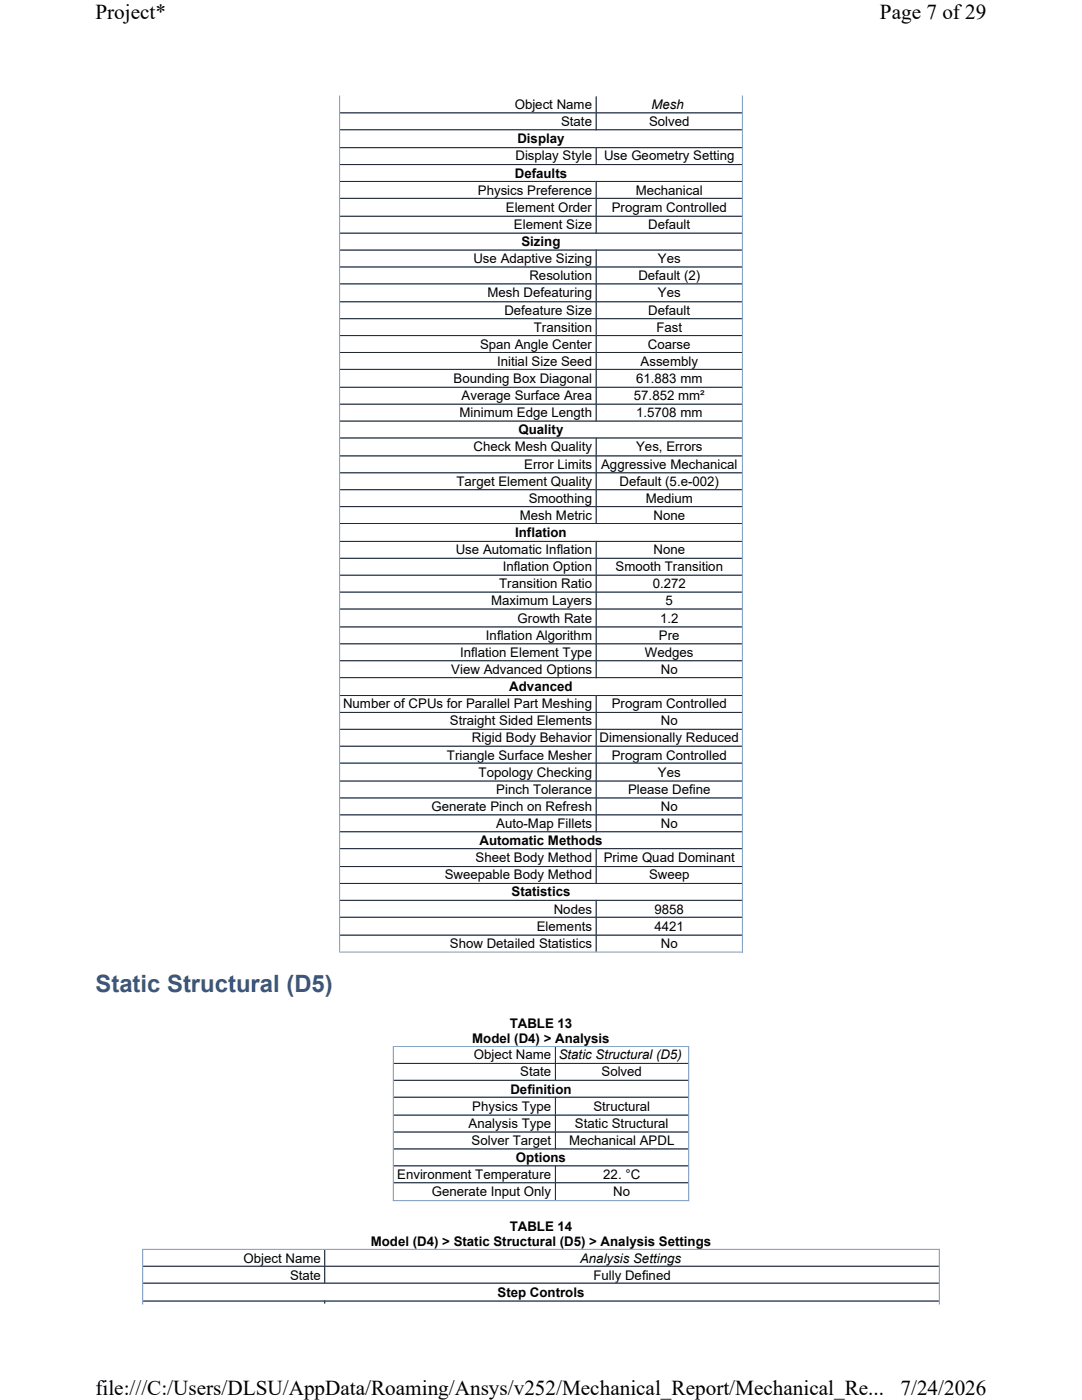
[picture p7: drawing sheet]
<svg xmlns="http://www.w3.org/2000/svg" width="216mm" height="279mm" viewBox="0 0 216 279" stroke-linecap="round" stroke-linejoin="round" font-family="sans-serif">
<defs><g id="words">
<text font-size="4.8" fill="#3b577d" x="19" y="198.1">Static Structural (D5)</text>
<g font-size="4.2">
<text x="19" y="3.8">Project*</text>
<text x="175.6" y="3.8">Page 7 of29</text>
<text x="19" y="278.5">file:///C:/Users/DLSU/AppData/Roaming/Ansys/v252/Mechanical_Report/Mechanical_Re...</text>
<text x="179.7" y="278.5">7/24/2026</text>
</g>
<g font-size="2.6">
<text x="102.7" y="21.8">Object Name</text>
<text x="130" y="21.8">Mesh</text>
<text x="103.2" y="28.6">Display</text>
<text x="112" y="25.2">State</text>
<text x="129.5" y="25.2">Solved</text>
<text x="102.7" y="35.4">Defaults</text>
<text x="102.8" y="32">Display Style</text>
<text x="120.5" y="32">Use Geometry Setting</text>
<text x="95.3" y="38.9">Physics Preference</text>
<text x="126.9" y="38.9">Mechanical</text>
<text x="100.9" y="42.3">Element Order</text>
<text x="102.6" y="45.7">Element Size</text>
<text x="122.1" y="42.3">Program Controlled</text>
<text x="129.4" y="45.7">Default</text>
<text x="94.5" y="52.5">Use Adaptive Sizing</text>
<text x="104.1" y="49.1">Sizing</text>
<text x="131.3" y="52.5">Yes</text>
<text x="97.3" y="59.3">Mesh Defeaturing</text>
<text x="105.6" y="55.9">Resolution</text>
<text x="127.4" y="55.9">Default (2)</text>
<text x="131.3" y="59.3">Yes</text>
<text x="100.6" y="62.8">Defeature Size</text>
<text x="129.4" y="62.8">Default</text>
<text x="95.8" y="69.6">Span Angle Center</text>
<text x="106.5" y="66.2">Transition</text>
<text x="129.3" y="69.6">Coarse</text>
<text x="131" y="66.2">Fast</text>
<text x="90.5" y="76.4">Bounding Box Diagonal</text>
<text x="99.2" y="73">Initial Size Seed</text>
<text x="126.9" y="76.4">61.883 mm</text>
<text x="127.8" y="73">Assembly</text>
<text x="91.7" y="83.3">Minimum Edge Length</text>
<text x="92.1" y="79.8">Average Surface Area</text>
<text x="126.5" y="79.8">57.852 mm²</text>
<text x="126.9" y="83.3">1.5708 mm</text>
<text x="103.5" y="86.7">Quality</text>
<text x="94.5" y="90.1">Check Mesh Quality</text>
<text x="104.6" y="93.5">Error Limits</text>
<text x="119.9" y="93.5">Aggressive Mechanical</text>
<text x="126.9" y="90.1">Yes, Errors</text>
<text x="91.1" y="96.9">Target Element Quality</text>
<text x="105.5" y="100.3">Smoothing</text>
<text x="123.6" y="96.9">Default (5.e-002)</text>
<text x="128.8" y="100.3">Medium</text>
<text x="102.8" y="107.2">Inflation</text>
<text x="103.7" y="103.8">Mesh Metric</text>
<text x="130.4" y="103.8">None</text>
<text x="90.9" y="110.6">Use Automatic Inflation</text>
<text x="130.4" y="110.6">None</text>
<text x="99.6" y="117.4">Transition Ratio</text>
<text x="100.3" y="114">Inflation Option</text>
<text x="122.8" y="114">Smooth Transition</text>
<text x="130.2" y="117.4">0.272</text>
<text x="98" y="120.8">Maximum Layers</text>
<text x="103.3" y="124.3">Growth Rate</text>
<text x="131.7" y="124.3">1.2</text>
<text x="132.8" y="120.8">5</text>
<text x="91.8" y="131.1">Inflation Element Type</text>
<text x="97" y="127.7">Inflation Algorithm</text>
<text x="128.7" y="131.1">Wedges</text>
<text x="131.5" y="127.7">Pre</text>
<text x="90.1" y="134.5">View Advanced Options</text>
<text x="101.6" y="137.9">Advanced</text>
<text x="131.9" y="134.5">No</text>
<text x="68.5" y="141.3">Number of CPUs for Parallel Part Meshing</text>
<text x="122.1" y="141.3">Program Controlled</text>
<text x="89.8" y="144.8">Straight Sided Elements</text>
<text x="94.2" y="148.2">Rigid Body Behavior</text>
<text x="119.7" y="148.2">Dimensionally Reduced</text>
<text x="131.9" y="144.8">No</text>
<text x="89.2" y="151.6">Triangle Surface Mesher</text>
<text x="95.5" y="155">Topology Checking</text>
<text x="122.1" y="151.6">Program Controlled</text>
<text x="131.3" y="155">Yes</text>
<text x="86.1" y="161.8">Generate Pinch on Refresh</text>
<text x="99" y="158.4">Pinch Tolerance</text>
<text x="125.3" y="158.4">Please Define</text>
<text x="131.9" y="161.8">No</text>
<text x="99" y="165.2">Auto-Map Fillets</text>
<text x="131.9" y="165.2">No</text>
<text x="94.9" y="172.1">Sheet Body Method</text>
<text x="95.7" y="168.7">Automatic Methods</text>
<text x="120.5" y="172.1">Prime Quad Dominant</text>
<text x="88.7" y="175.5">Sweepable Body Method</text>
<text x="102.1" y="178.9">Statistics</text>
<text x="129.5" y="175.5">Sweep</text>
<text x="107.1" y="185.7">Elements</text>
<text x="110.5" y="182.3">Nodes</text>
<text x="130.6" y="182.3">9858</text>
<text x="130.6" y="185.7">4421</text>
<text x="89.8" y="189.2">Show Detailed Statistics</text>
<text x="131.9" y="189.2">No</text>
<text x="94.2" y="208.1">Model (D4) &gt; Analysis</text>
<text x="101.7" y="205.2">TABLE 13</text>
<text x="94.5" y="211.4">Object Name</text>
<text x="103.8" y="214.8">State</text>
<text x="111.5" y="211.4">Static Structural (D5)</text>
<text x="120" y="214.8">Solved</text>
<text x="94.2" y="221.7">Physics Type</text>
<text x="101.8" y="218.2">Definition</text>
<text x="118.4" y="221.7">Structural</text>
<text x="93.5" y="225.1">Analysis Type</text>
<text x="114.7" y="225.1">Static Structural</text>
<text x="94.1" y="228.5">Solver Target</text>
<text x="102.9" y="231.9">Options</text>
<text x="113.6" y="228.5">Mechanical APDL</text>
<text x="79.3" y="235.3">Environment Temperature</text>
<text x="86.2" y="238.7">Generate Input Only</text>
<text x="120.4" y="235.3">22. °C</text>
<text x="122.4" y="238.7">No</text>
<text x="101.7" y="245.7">TABLE 14</text>
<text x="48.6" y="252">Object Name</text>
<text x="74" y="248.7">Model (D4) &gt; Static Structural (D5) &gt; Analysis Settings</text>
<text x="115.8" y="252">Analysis Settings</text>
<text x="57.9" y="255.4">State</text>
<text x="118.4" y="255.4">Fully Defined</text>
<text x="99.3" y="258.8">Step Controls</text>
</g>
</g></defs>
<g fill="none" stroke="#7a99c0" stroke-width=".2">
<path d="M67.8 19.1v170.8M119 19.3v6.7M148.1 19.1v171M67.9 22.5h80.1M67.9 25.9h80.1M67.9 29.5h80.1M67.9 32.8h80.1M67.9 36.2h80.1M67.9 39.6h80.1M119 29.4v3.5M119 36.1v10.5M67.9 43.2h80.1"/>
<path d="M67.9 46.5h80.1M67.9 49.9h80.1M67.9 53.3h80.1M67.9 56.7h80.1M119 49.8v34.3M67.9 60.2h80.1M67.9 63.6h80.1M67.9 67h80.1M67.9 70.3h80.1M67.9 73.7h80.1M67.9 77.3h80.1M67.9 80.7h80.1"/>
<path d="M67.9 84h80.1M67.9 87.4h80.1M67.9 91h80.1M67.9 94.4h80.1M67.9 97.7h80.1M119 87.3v17.3M67.9 101.1h80.1M67.9 104.5h80.1M67.9 108h80.1M67.9 111.4h80.1M67.9 114.8h80.1M67.9 118.2h80.1"/>
<path d="M119 108v27.3M67.9 121.5h80.1M67.9 125.1h80.1M67.9 128.5h80.1M67.9 131.9h80.1M67.9 135.2h80.1M67.9 138.8h80.1M119 138.7v27.4M67.9 142.2h80.1M67.9 145.6h80.1M67.9 148.9h80.1M67.9 152.3h80.1"/>
<path d="M67.9 155.9h80.1M67.9 159.2h80.1M67.9 162.6h80.1M67.9 166h80.1M67.9 169.4h80.1M67.9 172.9h80.1M67.9 176.3h80.1M67.9 179.7h80.1M119 169.3v7.1M119 179.6v10.3M67.7 190h80.5M67.9 183.1h80.1"/>
<path d="M67.9 186.6h80.1M78.5 208.8v30.9M78.6 208.9h58.9M78.6 212.2h58.7M78.6 215.6h58.7M78.6 219h58.7M110.8 209v6.7M110.8 218.9v10.5M137.4 208.8v30.9M78.4 239.6h59.1M78.6 222.5h58.7M78.6 225.9h58.7"/>
<path d="M78.6 229.3h58.7M78.6 232.7h58.7M78.6 236h58.7M110.8 232.6v6.9M28.5 249.2v11.2M28.6 249.3h158.9M28.6 252.7h158.7M28.6 256.1h158.7M28.6 259.7h158.7M64.8 249.5v6.7M64.8 259.6v.5M187.4 249.2v11.2"/>
</g>
<g fill="none" stroke="#1e2630" stroke-width=".2">
<path d="M119 19.3v6.7M67.9 22.5h80.1M67.9 25.9h80.1M67.9 29.5h80.1M67.9 32.8h80.1M67.9 36.2h80.1M67.9 39.6h80.1M119 29.4v3.5M119 36.1v10.5M67.9 43.2h80.1M67.9 46.5h80.1M67.9 49.9h80.1"/>
<path d="M67.9 53.3h80.1M67.9 56.7h80.1M119 49.8v34.3M67.9 60.2h80.1M67.9 63.6h80.1M67.9 67h80.1M67.9 70.3h80.1M67.9 73.7h80.1M67.9 77.3h80.1M67.9 80.7h80.1M67.9 84h80.1M67.9 87.4h80.1"/>
<path d="M67.9 91h80.1M67.9 94.4h80.1M67.9 97.7h80.1M119 87.3v17.3M67.9 101.1h80.1M67.9 104.5h80.1M67.9 108h80.1M67.9 111.4h80.1M67.9 114.8h80.1M67.9 118.2h80.1M119 108v27.3M67.9 121.5h80.1"/>
<path d="M67.9 125.1h80.1M67.9 128.5h80.1M67.9 131.9h80.1M67.9 135.2h80.1M67.9 138.8h80.1M119 138.7v27.4M67.9 142.2h80.1M67.9 145.6h80.1M67.9 148.9h80.1M67.9 152.3h80.1M67.9 155.9h80.1M67.9 159.2h80.1"/>
<path d="M67.9 162.6h80.1M67.9 166h80.1M67.9 169.4h80.1M67.9 172.9h80.1M67.9 176.3h80.1M67.9 179.7h80.1M119 169.3v7.1M119 179.6v10.3M67.9 183.1h80.1M67.9 186.6h80.1M78.6 212.2h58.7M78.6 215.6h58.7"/>
<path d="M78.6 219h58.7M110.8 209v6.7M110.8 218.9v10.5M78.6 222.5h58.7M78.6 225.9h58.7M78.6 229.3h58.7M78.6 232.7h58.7M78.6 236h58.7M110.8 232.6v6.9M28.6 252.7h158.7M28.6 256.1h158.7M28.6 259.7h158.7"/>
<path d="M64.8 249.5v6.7M64.8 259.6v.5"/>
</g>
<g fill="#fff">
<path d="M19 0h177.8v4.7h-177.8z" fill-rule="evenodd"/>
<path d="M19 274.7h177.8v4.7h-177.8z" fill-rule="evenodd"/>
</g>
<use href="#words"/>
</svg>
